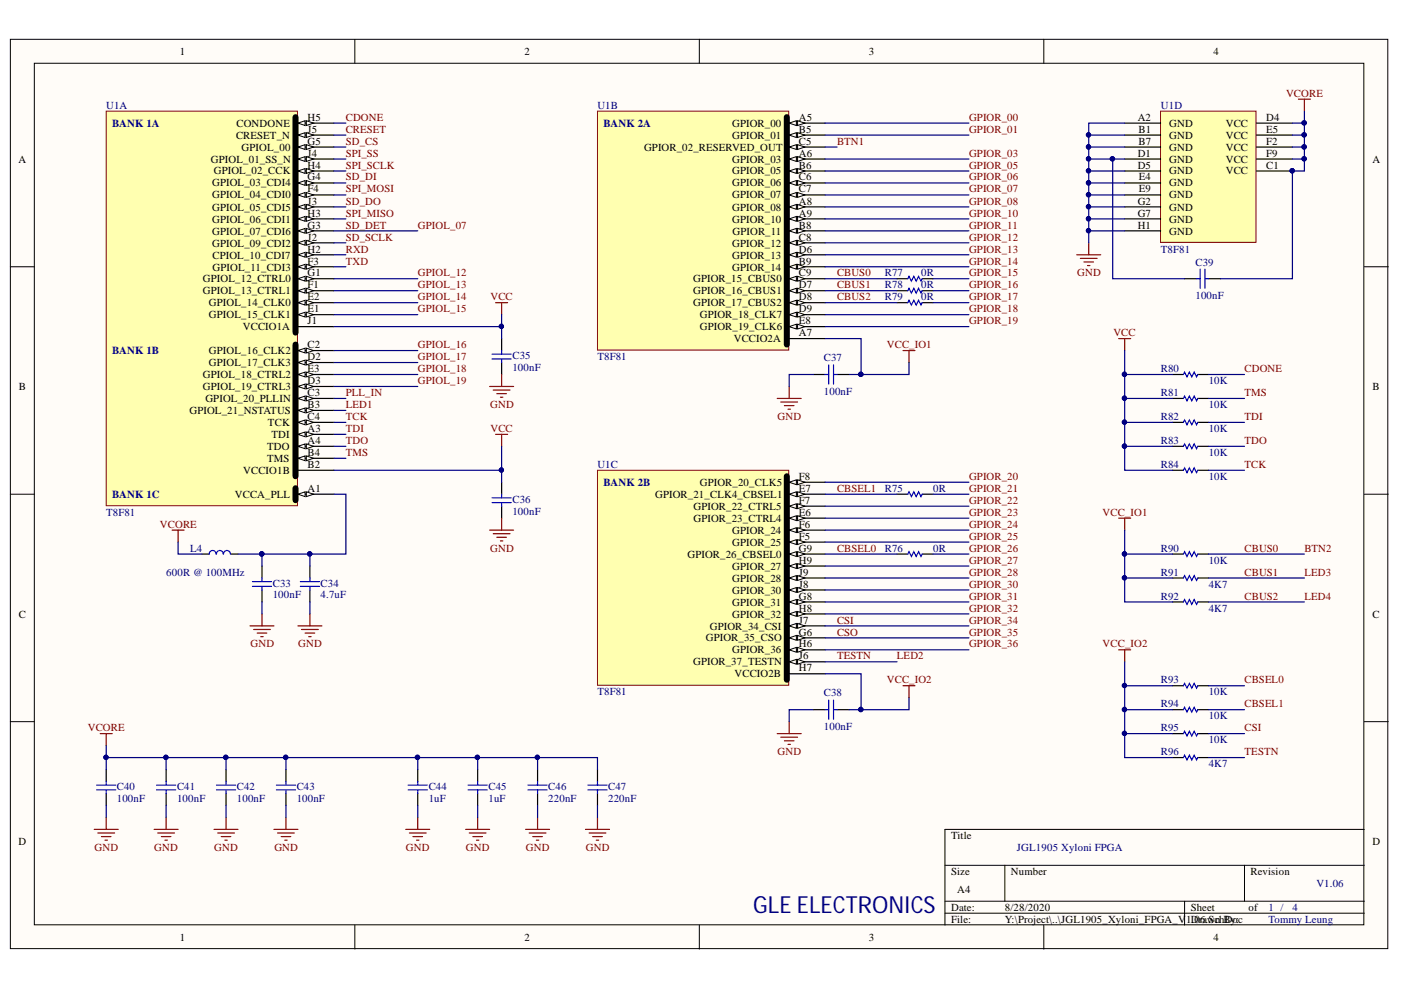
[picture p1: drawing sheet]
<svg xmlns="http://www.w3.org/2000/svg" width="297mm" height="210mm" viewBox="0 0 297 210" stroke-linecap="round" stroke-linejoin="round" font-family="sans-serif">
<defs><g id="words">
<text font-size="5" fill="#000080" x="159.7" y="193.5">GLE ELECTRONICS</text>
<g font-size="2.3">
<text x="38.1" y="11.6">1</text>
<text x="111.2" y="11.6">2</text>
<text x="184.2" y="11.6">3</text>
<text x="257.3" y="11.6">4</text>
<text x="50.1" y="29.4">CRESET_N</text>
<text x="50.1" y="26.9">CONDONE</text>
<text x="65.2" y="25.6">H5</text>
<text x="65.2" y="28.1">J5</text>
<text x="155.2" y="26.9">GPIOR_00</text>
<text x="155.2" y="29.4">GPIOR_01</text>
<text x="169.3" y="25.6">A5</text>
<text x="169.3" y="28.1">B5</text>
<text x="241.2" y="25.6">A2</text>
<text x="241.4" y="28.1">B1</text>
<text x="247.9" y="26.9">GND</text>
<text x="247.9" y="29.4">GND</text>
<text x="259.9" y="26.9">VCC</text>
<text x="259.9" y="29.4">VCC</text>
<text x="268.4" y="25.6">D4</text>
<text x="268.4" y="28.1">E5</text>
<text x="3.9" y="34.5">A</text>
<text x="44.7" y="34.5">GPIOL_01_SS_N</text>
<text x="51.2" y="31.9">GPIOL_00</text>
<text x="65.2" y="30.7">G5</text>
<text x="65.2" y="33.2">J4</text>
<text x="65.2" y="35.7">H4</text>
<text x="136.5" y="31.9">GPIOR_02_RESERVED_OUT</text>
<text x="155.2" y="34.5">GPIOR_03</text>
<text x="169.3" y="30.7">C5</text>
<text x="169.3" y="33.2">A6</text>
<text x="169.3" y="35.7">B6</text>
<text x="241.2" y="33.2">D1</text>
<text x="241.2" y="35.7">D5</text>
<text x="241.4" y="30.7">B7</text>
<text x="247.9" y="31.9">GND</text>
<text x="247.9" y="34.5">GND</text>
<text x="259.9" y="31.9">VCC</text>
<text x="259.9" y="34.5">VCC</text>
<text x="268.4" y="30.7">F2</text>
<text x="268.4" y="33.2">F9</text>
<text x="268.4" y="35.7">C1</text>
<text x="291" y="34.5">A</text>
<text x="45" y="39.5">GPIOL_03_CDI4</text>
<text x="45.3" y="37">GPIOL_02_CCK</text>
<text x="65.2" y="38.3">G4</text>
<text x="65.2" y="40.8">F4</text>
<text x="155.2" y="37">GPIOR_05</text>
<text x="155.2" y="39.5">GPIOR_06</text>
<text x="169.3" y="38.3">C6</text>
<text x="169.3" y="40.8">C7</text>
<text x="241.5" y="38.3">E4</text>
<text x="241.5" y="40.8">E9</text>
<text x="247.9" y="37">GND</text>
<text x="247.9" y="39.5">GND</text>
<text x="259.9" y="37">VCC</text>
<text x="45" y="42.1">GPIOL_04_CDI0</text>
<text x="45" y="44.7">GPIOL_05_CDI5</text>
<text x="45" y="47.2">GPIOL_06_CDI1</text>
<text x="65.2" y="43.4">J3</text>
<text x="65.2" y="46">H3</text>
<text x="155.2" y="42.1">GPIOR_07</text>
<text x="155.2" y="44.7">GPIOR_08</text>
<text x="155.2" y="47.2">GPIOR_10</text>
<text x="169.3" y="43.4">A8</text>
<text x="169.3" y="46">A9</text>
<text x="241.2" y="43.4">G2</text>
<text x="241.2" y="46">G7</text>
<text x="247.9" y="42.1">GND</text>
<text x="247.9" y="44.7">GND</text>
<text x="247.9" y="47.2">GND</text>
<text x="45" y="49.8">GPIOL_07_CDI6</text>
<text x="45" y="52.3">GPIOL_09_CDI2</text>
<text x="65.2" y="48.5">G3</text>
<text x="65.2" y="51">J2</text>
<text x="65.2" y="53.6">H2</text>
<text x="155.2" y="52.3">GPIOR_12</text>
<text x="155.3" y="49.8">GPIOR_11</text>
<text x="169.3" y="48.5">B8</text>
<text x="169.3" y="51">C8</text>
<text x="169.3" y="53.6">D6</text>
<text x="241.2" y="48.5">H1</text>
<text x="247.9" y="49.8">GND</text>
<text x="43" y="59.9">GPIOL_12_CTRL0</text>
<text x="45.1" y="54.8">CPIOL_10_CDI7</text>
<text x="45.1" y="57.4">GPIOL_11_CDI3</text>
<text x="65.2" y="56.1">F3</text>
<text x="65.2" y="58.6">G1</text>
<text x="146.9" y="59.9">GPIOR_15_CBUS0</text>
<text x="155.2" y="54.8">GPIOR_13</text>
<text x="155.2" y="57.4">GPIOR_14</text>
<text x="169.3" y="56.1">B9</text>
<text x="169.3" y="58.6">C9</text>
<text x="43" y="62.4">GPIOL_13_CTRL1</text>
<text x="44.3" y="65">GPIOL_14_CLK0</text>
<text x="65.2" y="61.2">F1</text>
<text x="65.2" y="63.7">E2</text>
<text x="146.9" y="62.4">GPIOR_16_CBUS1</text>
<text x="146.9" y="65">GPIOR_17_CBUS2</text>
<text x="169.3" y="61.2">D7</text>
<text x="169.3" y="63.7">D8</text>
<text x="44.3" y="67.5">GPIOL_15_CLK1</text>
<text x="51.5" y="70">VCCIO1A</text>
<text x="65.2" y="66.2">E1</text>
<text x="65.2" y="68.8">J1</text>
<text x="148.4" y="67.5">GPIOR_18_CLK7</text>
<text x="148.4" y="70">GPIOR_19_CLK6</text>
<text x="169.3" y="66.2">D9</text>
<text x="169.3" y="68.8">E8</text>
<text x="169.3" y="71.3">A7</text>
<text x="44.3" y="75.1">GPIOL_16_CLK2</text>
<text x="44.3" y="77.6">GPIOL_17_CLK3</text>
<text x="65.2" y="73.8">C2</text>
<text x="65.2" y="76.4">D2</text>
<text x="155.6" y="72.6">VCCIO2A</text>
<text x="4" y="82.7">B</text>
<text x="43" y="80.2">GPIOL_18_CTRL2</text>
<text x="43" y="82.7">GPIOL_19_CTRL3</text>
<text x="65.2" y="78.9">E3</text>
<text x="65.2" y="81.4">D3</text>
<text x="65.2" y="84">C3</text>
<text x="291" y="82.7">B</text>
<text x="40.2" y="87.8">GPIOL_21_NSTATUS</text>
<text x="43.5" y="85.2">GPIOL_20_PLLIN</text>
<text x="65.2" y="86.5">B3</text>
<text x="65.2" y="89">C4</text>
<text x="56.6" y="95.4">TDO</text>
<text x="56.8" y="90.3">TCK</text>
<text x="57.6" y="92.8">TDI</text>
<text x="65.2" y="91.6">A3</text>
<text x="65.2" y="94.1">A4</text>
<text x="51.6" y="100.4">VCCIO1B</text>
<text x="56.6" y="97.9">TMS</text>
<text x="65.2" y="96.6">B4</text>
<text x="65.2" y="99.2">B2</text>
<text x="169.3" y="101.7">F8</text>
<text x="49.8" y="105.6">VCCA_PLL</text>
<text x="65.2" y="104.3">A1</text>
<text x="138.9" y="105.6">GPIOR_21_CLK4_CBSEL1</text>
<text x="148.4" y="103">GPIOR_20_CLK5</text>
<text x="169.3" y="104.3">E7</text>
<text x="169.3" y="106.9">F7</text>
<text x="147" y="108.1">GPIOR_22_CTRL5</text>
<text x="147" y="110.7">GPIOR_23_CTRL4</text>
<text x="155.2" y="113.2">GPIOR_24</text>
<text x="169.3" y="109.4">E6</text>
<text x="169.3" y="111.9">F6</text>
<text x="145.8" y="118.3">GPIOR_26_CBSEL0</text>
<text x="155.2" y="115.7">GPIOR_25</text>
<text x="169.3" y="114.5">F5</text>
<text x="169.3" y="117">G9</text>
<text x="169.3" y="119.5">H9</text>
<text x="155.2" y="120.8">GPIOR_27</text>
<text x="155.2" y="123.3">GPIOR_28</text>
<text x="155.2" y="125.9">GPIOR_30</text>
<text x="169.3" y="122.1">J9</text>
<text x="169.3" y="124.6">J8</text>
<text x="4" y="130.9">C</text>
<text x="155.2" y="128.4">GPIOR_31</text>
<text x="155.2" y="130.9">GPIOR_32</text>
<text x="169.3" y="127.1">G8</text>
<text x="169.3" y="129.7">H8</text>
<text x="291" y="130.9">C</text>
<text x="149.6" y="136">GPIOR_35_CSO</text>
<text x="150.5" y="133.5">GPIOR_34_CSI</text>
<text x="169.3" y="132.2">J7</text>
<text x="169.3" y="134.7">G6</text>
<text x="169.3" y="137.3">H6</text>
<text x="146.9" y="141.1">GPIOR_37_TESTN</text>
<text x="155.2" y="138.5">GPIOR_36</text>
<text x="155.7" y="143.6">VCCIO2B</text>
<text x="169.3" y="139.8">J6</text>
<text x="169.3" y="142.3">H7</text>
<text x="3.9" y="179.2">D</text>
<text x="201.6" y="177.9">Title</text>
<text x="291" y="179.2">D</text>
<text x="201.6" y="185.5">Size</text>
<text x="214.3" y="185.5">Number</text>
<text x="265.1" y="185.5">Revision</text>
<text x="202.9" y="189.3">A4</text>
<text x="201.6" y="193.1">Date:</text>
<text x="201.6" y="195.7">File:</text>
<text x="213.1" y="193.1">8/28/2020</text>
<text x="213.1" y="195.7">Y:\Project\..\JGL1905_Xyloni_FPGA_V</text>
<text x="251.5" y="195.7">1Drawn Doc</text>
<text x="252.5" y="193.1">Sheet</text>
<text x="252.7" y="195.7">.06.SchBy:</text>
<text x="264.7" y="193.1">of</text>
<text x="38.1" y="199.5">1</text>
<text x="111.2" y="199.5">2</text>
<text x="184.2" y="199.5">3</text>
<text x="257.3" y="199.5">4</text>
</g>
<g font-size="2.3" fill="#000080">
<text x="22.5" y="23.1">U1A</text>
<text x="126.7" y="23.1">U1B</text>
<text x="246.1" y="23.1">U1D</text>
<text x="23.8" y="26.9">BANK 1A</text>
<text x="127.9" y="26.9">BANK 2A</text>
<text x="246.1" y="53.6">T8F81</text>
<text x="187.6" y="58.6">R77</text>
<text x="195.3" y="58.6">0R</text>
<text x="253.5" y="56.3">C39</text>
<text x="187.6" y="61.2">R78</text>
<text x="187.6" y="63.7">R79</text>
<text x="195.3" y="61.2">0R</text>
<text x="195.3" y="63.7">0R</text>
<text x="253.5" y="63.4">100nF</text>
<text x="23.8" y="75.1">BANK 1B</text>
<text x="108.6" y="76.1">C35</text>
<text x="126.7" y="76.4">T8F81</text>
<text x="174.7" y="76.6">C37</text>
<text x="108.6" y="78.6">100nF</text>
<text x="174.7" y="83.7">100nF</text>
<text x="246.1" y="78.9">R80</text>
<text x="246.1" y="84">R81</text>
<text x="256.3" y="81.4">10K</text>
<text x="246.1" y="89">R82</text>
<text x="256.3" y="86.5">10K</text>
<text x="246.1" y="94.1">R83</text>
<text x="256.3" y="91.6">10K</text>
<text x="126.7" y="99.2">U1C</text>
<text x="246.1" y="99.2">R84</text>
<text x="256.3" y="96.6">10K</text>
<text x="256.3" y="101.7">10K</text>
<text x="23.8" y="105.6">BANK 1C</text>
<text x="108.6" y="106.6">C36</text>
<text x="127.9" y="103">BANK 2B</text>
<text x="187.6" y="104.3">R75</text>
<text x="197.8" y="104.3">0R</text>
<text x="22.5" y="109.4">T8F81</text>
<text x="108.6" y="109.1">100nF</text>
<text x="40.3" y="117">L4</text>
<text x="187.6" y="117">R76</text>
<text x="197.8" y="117">0R</text>
<text x="246.1" y="117">R90</text>
<text x="256.3" y="119.5">10K</text>
<text x="35.3" y="122.1">600R @ 100MHz</text>
<text x="57.8" y="124.4">C33</text>
<text x="68" y="124.4">C34</text>
<text x="246.1" y="122.1">R91</text>
<text x="256.3" y="124.6">4K7</text>
<text x="57.8" y="126.9">100nF</text>
<text x="68" y="126.9">4.7uF</text>
<text x="246.1" y="127.1">R92</text>
<text x="256.3" y="129.7">4K7</text>
<text x="126.7" y="147.4">T8F81</text>
<text x="174.7" y="147.7">C38</text>
<text x="246.1" y="144.9">R93</text>
<text x="246.1" y="150">R94</text>
<text x="256.3" y="147.4">10K</text>
<text x="174.7" y="154.8">100nF</text>
<text x="246.1" y="155">R95</text>
<text x="256.3" y="152.5">10K</text>
<text x="246.1" y="160.1">R96</text>
<text x="256.3" y="157.6">10K</text>
<text x="24.8" y="167.5">C40</text>
<text x="37.5" y="167.5">C41</text>
<text x="50.2" y="167.5">C42</text>
<text x="62.9" y="167.5">C43</text>
<text x="90.9" y="167.5">C44</text>
<text x="103.6" y="167.5">C45</text>
<text x="116.3" y="167.5">C46</text>
<text x="128.9" y="167.5">C47</text>
<text x="256.3" y="162.6">4K7</text>
<text x="24.8" y="170.1">100nF</text>
<text x="37.5" y="170.1">100nF</text>
<text x="50.2" y="170.1">100nF</text>
<text x="62.9" y="170.1">100nF</text>
<text x="90.9" y="170.1">1uF</text>
<text x="103.6" y="170.1">1uF</text>
<text x="116.3" y="170.1">220nF</text>
<text x="128.9" y="170.1">220nF</text>
<text x="215.6" y="180.4">JGL1905 Xyloni FPGA</text>
<text x="279.1" y="188.1">V1.06</text>
<text x="268.9" y="195.7">Tommy Leung</text>
<text x="268.9" y="193.1">1 /</text>
<text x="274" y="193.1">4</text>
</g>
<g font-size="2.3" fill="#800000">
<text x="272.7" y="20.5">VCORE</text>
<text x="73.3" y="28.1">CRESET</text>
<text x="73.3" y="25.6">CDONE</text>
<text x="205.4" y="28.1">GPIOR_01</text>
<text x="205.4" y="25.6">GPIOR_00</text>
<text x="73.3" y="33.2">SPI_SS</text>
<text x="73.3" y="35.7">SPI_SCLK</text>
<text x="73.3" y="30.7">SD_CS</text>
<text x="177.5" y="30.7">BTN1</text>
<text x="205.4" y="33.2">GPIOR_03</text>
<text x="205.4" y="35.7">GPIOR_05</text>
<text x="73.3" y="40.8">SPI_MOSI</text>
<text x="73.3" y="38.3">SD_DI</text>
<text x="205.4" y="40.8">GPIOR_07</text>
<text x="205.4" y="38.3">GPIOR_06</text>
<text x="73.3" y="46">SPI_MISO</text>
<text x="73.3" y="43.4">SD_DO</text>
<text x="205.4" y="43.4">GPIOR_08</text>
<text x="205.4" y="46">GPIOR_10</text>
<text x="73.3" y="51">SD_SCLK</text>
<text x="73.3" y="53.6">RXD</text>
<text x="73.3" y="48.5">SD_DET</text>
<text x="88.6" y="48.5">GPIOL_07</text>
<text x="205.4" y="48.5">GPIOR_11</text>
<text x="205.4" y="53.6">GPIOR_13</text>
<text x="205.4" y="51">GPIOR_12</text>
<text x="73.3" y="56.1">TXD</text>
<text x="88.6" y="58.6">GPIOL_12</text>
<text x="177.5" y="58.6">CBUS0</text>
<text x="205.4" y="56.1">GPIOR_14</text>
<text x="205.4" y="58.6">GPIOR_15</text>
<text x="228.4" y="58.6">GND</text>
<text x="88.6" y="61.2">GPIOL_13</text>
<text x="88.6" y="63.7">GPIOL_14</text>
<text x="104" y="63.7">VCC</text>
<text x="177.5" y="61.2">CBUS1</text>
<text x="177.5" y="63.7">CBUS2</text>
<text x="205.4" y="61.2">GPIOR_16</text>
<text x="205.4" y="63.7">GPIOR_17</text>
<text x="88.6" y="66.2">GPIOL_15</text>
<text x="205.4" y="66.2">GPIOR_18</text>
<text x="205.4" y="68.8">GPIOR_19</text>
<text x="236.1" y="71.3">VCC</text>
<text x="88.6" y="76.4">GPIOL_17</text>
<text x="88.6" y="73.8">GPIOL_16</text>
<text x="188" y="73.8">VCC_IO1</text>
<text x="73.3" y="84">PLL_IN</text>
<text x="88.6" y="78.9">GPIOL_18</text>
<text x="88.6" y="81.4">GPIOL_19</text>
<text x="263.9" y="78.9">CDONE</text>
<text x="263.9" y="84">TMS</text>
<text x="73.3" y="89">TCK</text>
<text x="73.3" y="86.5">LED1</text>
<text x="103.9" y="86.5">GND</text>
<text x="164.9" y="89">GND</text>
<text x="263.9" y="89">TDI</text>
<text x="73.3" y="91.6">TDI</text>
<text x="73.3" y="94.1">TDO</text>
<text x="104" y="91.6">VCC</text>
<text x="263.9" y="94.1">TDO</text>
<text x="73.3" y="96.6">TMS</text>
<text x="205.4" y="101.7">GPIOR_20</text>
<text x="263.9" y="99.2">TCK</text>
<text x="177.5" y="104.3">CBSEL1</text>
<text x="205.4" y="104.3">GPIOR_21</text>
<text x="205.4" y="106.9">GPIOR_22</text>
<text x="33.9" y="111.9">VCORE</text>
<text x="205.4" y="109.4">GPIOR_23</text>
<text x="205.4" y="111.9">GPIOR_24</text>
<text x="233.8" y="109.4">VCC_IO1</text>
<text x="103.9" y="117">GND</text>
<text x="177.5" y="117">CBSEL0</text>
<text x="205.4" y="114.5">GPIOR_25</text>
<text x="205.4" y="117">GPIOR_26</text>
<text x="205.4" y="119.5">GPIOR_27</text>
<text x="263.9" y="117">CBUS0</text>
<text x="276.6" y="117">BTN2</text>
<text x="205.4" y="122.1">GPIOR_28</text>
<text x="205.4" y="124.6">GPIOR_30</text>
<text x="263.9" y="122.1">CBUS1</text>
<text x="276.6" y="122.1">LED3</text>
<text x="205.4" y="127.1">GPIOR_31</text>
<text x="205.4" y="129.7">GPIOR_32</text>
<text x="263.9" y="127.1">CBUS2</text>
<text x="276.6" y="127.1">LED4</text>
<text x="53.1" y="137.3">GND</text>
<text x="63.2" y="137.3">GND</text>
<text x="177.5" y="132.2">CSI</text>
<text x="177.5" y="134.7">CSO</text>
<text x="205.4" y="137.3">GPIOR_36</text>
<text x="205.4" y="132.2">GPIOR_34</text>
<text x="205.4" y="134.7">GPIOR_35</text>
<text x="233.8" y="137.3">VCC_IO2</text>
<text x="177.5" y="139.8">TESTN</text>
<text x="190.1" y="139.8">LED2</text>
<text x="188" y="144.9">VCC_IO2</text>
<text x="263.9" y="150">CBSEL1</text>
<text x="263.9" y="144.9">CBSEL0</text>
<text x="18.6" y="155">VCORE</text>
<text x="263.9" y="155">CSI</text>
<text x="164.9" y="160.1">GND</text>
<text x="263.9" y="160.1">TESTN</text>
<text x="20" y="180.4">GND</text>
<text x="32.7" y="180.4">GND</text>
<text x="45.4" y="180.4">GND</text>
<text x="58.2" y="180.4">GND</text>
<text x="86.1" y="180.4">GND</text>
<text x="98.8" y="180.4">GND</text>
<text x="111.5" y="180.4">GND</text>
<text x="124.2" y="180.4">GND</text>
</g>
</g></defs>
<g fill="#fffcf8" stroke="#000" stroke-width=".21">
<path d="M2.2 8.3h292v192.8h-292z"/>
<path d="M7.3 13.4h281.9v182.7h-281.9z"/>
</g>
<g fill="none" stroke="#000" stroke-width=".21">
<path d="M75.2 8.3v5.1M148.3 8.3v5.1M221.3 8.3v5.1M2.2 56.6h5.1M289.3 56.6h5M2.2 104.8h5.1M289.3 104.8h5M2.2 153h5.1M289.3 153h5M289.3 175.9h-89v20.3M75.2 196.2v5M148.3 196.2v5"/>
<path d="M200.3 183.5h89M200.3 191.1h89M200.3 193.6h89M213 183.5v7.6M221.3 196.2v5M251.2 191.1v5.1M263.9 183.5v7.6"/>
</g>
<path d="M22.5 23.6h40.6v83.6h-40.6z" fill="#ffffb0" stroke="#800000" stroke-width=".21"/>
<path d="M63.2 26.1h7.6" fill="none" stroke="#000" stroke-width=".25"/>
<path d="M63.2 26.1l1.5-.5v1z" fill="#fffcf8"/>
<path d="M63.2 26.1l1.5-.5v1z" fill="none" stroke="#000" stroke-width=".21"/>
<path d="M64.9 25.6l1.6 .5-1.6 .5z" fill="#fffcf8"/>
<path d="M64.9 25.6l1.6 .5-1.6 .5z" fill="none" stroke="#000" stroke-width=".21"/>
<path d="M63.2 28.6h7.6" fill="none" stroke="#000" stroke-width=".25"/>
<path d="M63.2 28.6l1.5-.5v1z" fill="#fffcf8"/>
<path d="M63.2 28.6l1.5-.5v1z" fill="none" stroke="#000" stroke-width=".21"/>
<path d="M64.9 28.1l1.6 .5-1.6 .5z" fill="#fffcf8"/>
<path d="M64.9 28.1l1.6 .5-1.6 .5z" fill="none" stroke="#000" stroke-width=".21"/>
<path d="M63.2 31.2h7.6" fill="none" stroke="#000" stroke-width=".25"/>
<path d="M63.2 31.2l1.5-.5v1z" fill="#fffcf8"/>
<path d="M63.2 31.2l1.5-.5v1z" fill="none" stroke="#000" stroke-width=".21"/>
<path d="M64.9 30.7l1.6 .5-1.6 .5z" fill="#fffcf8"/>
<path d="M64.9 30.7l1.6 .5-1.6 .5z" fill="none" stroke="#000" stroke-width=".21"/>
<path d="M63.2 33.7h7.6" fill="none" stroke="#000" stroke-width=".25"/>
<path d="M63.2 33.7l1.5-.5v1z" fill="#fffcf8"/>
<path d="M63.2 33.7l1.5-.5v1z" fill="none" stroke="#000" stroke-width=".21"/>
<path d="M64.9 33.2l1.6 .5-1.6 .5z" fill="#fffcf8"/>
<path d="M64.9 33.2l1.6 .5-1.6 .5z" fill="none" stroke="#000" stroke-width=".21"/>
<path d="M63.2 36.3h7.6" fill="none" stroke="#000" stroke-width=".25"/>
<path d="M63.2 36.3l1.5-.6v1.1z" fill="#fffcf8"/>
<path d="M63.2 36.3l1.5-.6v1.1z" fill="none" stroke="#000" stroke-width=".21"/>
<path d="M64.9 35.7l1.6 .6-1.6 .5z" fill="#fffcf8"/>
<path d="M64.9 35.7l1.6 .6-1.6 .5z" fill="none" stroke="#000" stroke-width=".21"/>
<path d="M63.2 38.8h7.6" fill="none" stroke="#000" stroke-width=".25"/>
<path d="M63.2 38.8l1.5-.5v1z" fill="#fffcf8"/>
<path d="M63.2 38.8l1.5-.5v1z" fill="none" stroke="#000" stroke-width=".21"/>
<path d="M64.9 38.3l1.6 .5-1.6 .5z" fill="#fffcf8"/>
<path d="M64.9 38.3l1.6 .5-1.6 .5z" fill="none" stroke="#000" stroke-width=".21"/>
<path d="M63.2 41.3h7.6" fill="none" stroke="#000" stroke-width=".25"/>
<path d="M63.2 41.3l1.5-.5v1z" fill="#fffcf8"/>
<path d="M63.2 41.3l1.5-.5v1z" fill="none" stroke="#000" stroke-width=".21"/>
<path d="M64.9 40.8l1.6 .5-1.6 .5z" fill="#fffcf8"/>
<path d="M64.9 40.8l1.6 .5-1.6 .5z" fill="none" stroke="#000" stroke-width=".21"/>
<path d="M63.2 43.9h7.6" fill="none" stroke="#000" stroke-width=".25"/>
<path d="M63.2 43.9l1.5-.5v1z" fill="#fffcf8"/>
<path d="M63.2 43.9l1.5-.5v1z" fill="none" stroke="#000" stroke-width=".21"/>
<path d="M64.9 43.4l1.6 .5-1.6 .5z" fill="#fffcf8"/>
<path d="M64.9 43.4l1.6 .5-1.6 .5z" fill="none" stroke="#000" stroke-width=".21"/>
<path d="M63.2 46.4h7.6" fill="none" stroke="#000" stroke-width=".25"/>
<path d="M63.2 46.4l1.5-.5v1z" fill="#fffcf8"/>
<path d="M63.2 46.4l1.5-.5v1z" fill="none" stroke="#000" stroke-width=".21"/>
<path d="M64.9 45.9l1.6 .5-1.6 .5z" fill="#fffcf8"/>
<path d="M64.9 45.9l1.6 .5-1.6 .5z" fill="none" stroke="#000" stroke-width=".21"/>
<path d="M63.2 48.9h7.6" fill="none" stroke="#000" stroke-width=".25"/>
<path d="M63.2 48.9l1.5-.5v1.1z" fill="#fffcf8"/>
<path d="M63.2 48.9l1.5-.5v1.1z" fill="none" stroke="#000" stroke-width=".21"/>
<path d="M64.9 48.4l1.6 .5-1.6 .6z" fill="#fffcf8"/>
<path d="M64.9 48.4l1.6 .5-1.6 .6z" fill="none" stroke="#000" stroke-width=".21"/>
<path d="M63.2 51.5h7.6" fill="none" stroke="#000" stroke-width=".25"/>
<path d="M63.2 51.5l1.5-.5v1z" fill="#fffcf8"/>
<path d="M63.2 51.5l1.5-.5v1z" fill="none" stroke="#000" stroke-width=".21"/>
<path d="M64.9 51l1.6 .5-1.6 .5z" fill="#fffcf8"/>
<path d="M64.9 51l1.6 .5-1.6 .5z" fill="none" stroke="#000" stroke-width=".21"/>
<path d="M63.2 54h7.6" fill="none" stroke="#000" stroke-width=".25"/>
<path d="M63.2 54l1.5-.5v1z" fill="#fffcf8"/>
<path d="M63.2 54l1.5-.5v1z" fill="none" stroke="#000" stroke-width=".21"/>
<path d="M64.9 53.5l1.6 .5-1.6 .5z" fill="#fffcf8"/>
<path d="M64.9 53.5l1.6 .5-1.6 .5z" fill="none" stroke="#000" stroke-width=".21"/>
<path d="M63.2 56.6h7.6" fill="none" stroke="#000" stroke-width=".25"/>
<path d="M63.2 56.6l1.5-.5v1z" fill="#fffcf8"/>
<path d="M63.2 56.6l1.5-.5v1z" fill="none" stroke="#000" stroke-width=".21"/>
<path d="M64.9 56.1l1.6 .5-1.6 .5z" fill="#fffcf8"/>
<path d="M64.9 56.1l1.6 .5-1.6 .5z" fill="none" stroke="#000" stroke-width=".21"/>
<path d="M63.2 59.1h7.6" fill="none" stroke="#000" stroke-width=".25"/>
<path d="M63.2 59.1l1.5-.5v1z" fill="#fffcf8"/>
<path d="M63.2 59.1l1.5-.5v1z" fill="none" stroke="#000" stroke-width=".21"/>
<path d="M64.9 58.6l1.6 .5-1.6 .5z" fill="#fffcf8"/>
<path d="M64.9 58.6l1.6 .5-1.6 .5z" fill="none" stroke="#000" stroke-width=".21"/>
<path d="M63.2 61.6h7.6" fill="none" stroke="#000" stroke-width=".25"/>
<path d="M63.2 61.6l1.5-.5v1z" fill="#fffcf8"/>
<path d="M63.2 61.6l1.5-.5v1z" fill="none" stroke="#000" stroke-width=".21"/>
<path d="M64.9 61.1l1.6 .5-1.6 .5z" fill="#fffcf8"/>
<path d="M64.9 61.1l1.6 .5-1.6 .5z" fill="none" stroke="#000" stroke-width=".21"/>
<path d="M63.2 64.2h7.6" fill="none" stroke="#000" stroke-width=".25"/>
<path d="M63.2 64.2l1.5-.5v1z" fill="#fffcf8"/>
<path d="M63.2 64.2l1.5-.5v1z" fill="none" stroke="#000" stroke-width=".21"/>
<path d="M64.9 63.7l1.6 .5-1.6 .5z" fill="#fffcf8"/>
<path d="M64.9 63.7l1.6 .5-1.6 .5z" fill="none" stroke="#000" stroke-width=".21"/>
<path d="M63.2 66.7h7.6" fill="none" stroke="#000" stroke-width=".25"/>
<path d="M63.2 66.7l1.5-.5v1z" fill="#fffcf8"/>
<path d="M63.2 66.7l1.5-.5v1z" fill="none" stroke="#000" stroke-width=".21"/>
<path d="M64.9 66.2l1.6 .5-1.6 .5z" fill="#fffcf8"/>
<path d="M64.9 66.2l1.6 .5-1.6 .5z" fill="none" stroke="#000" stroke-width=".21"/>
<path d="M63.2 69.3h7.6M63.2 74.3h7.6" fill="none" stroke="#000" stroke-width=".25"/>
<path d="M63.2 74.3l1.5-.5v1z" fill="#fffcf8"/>
<path d="M63.2 74.3l1.5-.5v1z" fill="none" stroke="#000" stroke-width=".21"/>
<path d="M64.9 73.8l1.6 .5-1.6 .5z" fill="#fffcf8"/>
<path d="M64.9 73.8l1.6 .5-1.6 .5z" fill="none" stroke="#000" stroke-width=".21"/>
<path d="M63.2 76.9h7.6" fill="none" stroke="#000" stroke-width=".25"/>
<path d="M63.2 76.9l1.5-.5v1z" fill="#fffcf8"/>
<path d="M63.2 76.9l1.5-.5v1z" fill="none" stroke="#000" stroke-width=".21"/>
<path d="M64.9 76.4l1.6 .5-1.6 .5z" fill="#fffcf8"/>
<path d="M64.9 76.4l1.6 .5-1.6 .5z" fill="none" stroke="#000" stroke-width=".21"/>
<path d="M63.2 79.4h7.6" fill="none" stroke="#000" stroke-width=".25"/>
<path d="M63.2 79.4l1.5-.5v1z" fill="#fffcf8"/>
<path d="M63.2 79.4l1.5-.5v1z" fill="none" stroke="#000" stroke-width=".21"/>
<path d="M64.9 78.9l1.6 .5-1.6 .5z" fill="#fffcf8"/>
<path d="M64.9 78.9l1.6 .5-1.6 .5z" fill="none" stroke="#000" stroke-width=".21"/>
<path d="M63.2 81.9h7.6" fill="none" stroke="#000" stroke-width=".25"/>
<path d="M63.2 81.9l1.5-.5v1z" fill="#fffcf8"/>
<path d="M63.2 81.9l1.5-.5v1z" fill="none" stroke="#000" stroke-width=".21"/>
<path d="M64.9 81.4l1.6 .5-1.6 .5z" fill="#fffcf8"/>
<path d="M64.9 81.4l1.6 .5-1.6 .5z" fill="none" stroke="#000" stroke-width=".21"/>
<path d="M63.2 84.5h7.6" fill="none" stroke="#000" stroke-width=".25"/>
<path d="M63.2 84.5l1.5-.5v1z" fill="#fffcf8"/>
<path d="M63.2 84.5l1.5-.5v1z" fill="none" stroke="#000" stroke-width=".21"/>
<path d="M64.9 84l1.6 .5-1.6 .5z" fill="#fffcf8"/>
<path d="M64.9 84l1.6 .5-1.6 .5z" fill="none" stroke="#000" stroke-width=".21"/>
<path d="M63.2 87h7.6" fill="none" stroke="#000" stroke-width=".25"/>
<path d="M63.2 87l1.5-.5v1z" fill="#fffcf8"/>
<path d="M63.2 87l1.5-.5v1z" fill="none" stroke="#000" stroke-width=".21"/>
<path d="M64.9 86.5l1.6 .5-1.6 .5z" fill="#fffcf8"/>
<path d="M64.9 86.5l1.6 .5-1.6 .5z" fill="none" stroke="#000" stroke-width=".21"/>
<path d="M63.2 89.6h7.6" fill="none" stroke="#000" stroke-width=".25"/>
<path d="M63.2 89.6l1.5-.6v1.1z" fill="#fffcf8"/>
<path d="M63.2 89.6l1.5-.6v1.1z" fill="none" stroke="#000" stroke-width=".21"/>
<path d="M64.9 89l1.6 .6-1.6 .5z" fill="#fffcf8"/>
<path d="M64.9 89l1.6 .6-1.6 .5z" fill="none" stroke="#000" stroke-width=".21"/>
<path d="M63.2 92.1h7.6" fill="none" stroke="#000" stroke-width=".25"/>
<path d="M63.2 92.1l1.5-.5v1z" fill="#fffcf8"/>
<path d="M63.2 92.1l1.5-.5v1z" fill="none" stroke="#000" stroke-width=".21"/>
<path d="M64.9 91.6l1.6 .5-1.6 .5z" fill="#fffcf8"/>
<path d="M64.9 91.6l1.6 .5-1.6 .5z" fill="none" stroke="#000" stroke-width=".21"/>
<path d="M63.2 94.6h7.6" fill="none" stroke="#000" stroke-width=".25"/>
<path d="M63.2 94.6l1.5-.5v1z" fill="#fffcf8"/>
<path d="M63.2 94.6l1.5-.5v1z" fill="none" stroke="#000" stroke-width=".21"/>
<path d="M64.9 94.1l1.6 .5-1.6 .5z" fill="#fffcf8"/>
<path d="M64.9 94.1l1.6 .5-1.6 .5z" fill="none" stroke="#000" stroke-width=".21"/>
<path d="M63.2 97.2h7.6" fill="none" stroke="#000" stroke-width=".25"/>
<path d="M63.2 97.2l1.5-.5v1z" fill="#fffcf8"/>
<path d="M63.2 97.2l1.5-.5v1z" fill="none" stroke="#000" stroke-width=".21"/>
<path d="M64.9 96.7l1.6 .5-1.6 .5z" fill="#fffcf8"/>
<path d="M64.9 96.7l1.6 .5-1.6 .5z" fill="none" stroke="#000" stroke-width=".21"/>
<path d="M63.2 99.7h7.6M63.2 104.8h7.6" fill="none" stroke="#000" stroke-width=".25"/>
<path d="M63.2 104.8l1.5-.5v1z" fill="#fffcf8"/>
<path d="M63.2 104.8l1.5-.5v1z" fill="none" stroke="#000" stroke-width=".21"/>
<path d="M64.9 104.3l1.6 .5-1.6 .5z" fill="#fffcf8"/>
<path d="M64.9 104.3l1.6 .5-1.6 .5z" fill="none" stroke="#000" stroke-width=".21"/>
<path d="M62.7 24.8v45.7M62.7 73.1v27.9M62.7 103.5v2.6" fill="none" stroke="#000" stroke-width="1.3"/>
<path d="M126.7 23.6h40.5v50.6h-40.5z" fill="#ffffb0" stroke="#800000" stroke-width=".21"/>
<path d="M167.3 26.1h7.6" fill="none" stroke="#000" stroke-width=".25"/>
<path d="M167.3 26.1l1.5-.5v1z" fill="#fffcf8"/>
<path d="M167.3 26.1l1.5-.5v1z" fill="none" stroke="#000" stroke-width=".21"/>
<path d="M169.1 25.6l1.5 .5-1.5 .5z" fill="#fffcf8"/>
<path d="M169.1 25.6l1.5 .5-1.5 .5z" fill="none" stroke="#000" stroke-width=".21"/>
<path d="M167.3 28.6h7.6" fill="none" stroke="#000" stroke-width=".25"/>
<path d="M167.3 28.6l1.5-.5v1z" fill="#fffcf8"/>
<path d="M167.3 28.6l1.5-.5v1z" fill="none" stroke="#000" stroke-width=".21"/>
<path d="M169.1 28.1l1.5 .5-1.5 .5z" fill="#fffcf8"/>
<path d="M169.1 28.1l1.5 .5-1.5 .5z" fill="none" stroke="#000" stroke-width=".21"/>
<path d="M167.3 31.2h7.6" fill="none" stroke="#000" stroke-width=".25"/>
<path d="M167.3 31.2l1.5-.5v1z" fill="#fffcf8"/>
<path d="M167.3 31.2l1.5-.5v1z" fill="none" stroke="#000" stroke-width=".21"/>
<path d="M169.1 30.7l1.5 .5-1.5 .5z" fill="#fffcf8"/>
<path d="M169.1 30.7l1.5 .5-1.5 .5z" fill="none" stroke="#000" stroke-width=".21"/>
<path d="M167.3 33.7h7.6" fill="none" stroke="#000" stroke-width=".25"/>
<path d="M167.3 33.7l1.5-.5v1z" fill="#fffcf8"/>
<path d="M167.3 33.7l1.5-.5v1z" fill="none" stroke="#000" stroke-width=".21"/>
<path d="M169.1 33.2l1.5 .5-1.5 .5z" fill="#fffcf8"/>
<path d="M169.1 33.2l1.5 .5-1.5 .5z" fill="none" stroke="#000" stroke-width=".21"/>
<path d="M167.3 36.3h7.6" fill="none" stroke="#000" stroke-width=".25"/>
<path d="M167.3 36.3l1.5-.6v1.1z" fill="#fffcf8"/>
<path d="M167.3 36.3l1.5-.6v1.1z" fill="none" stroke="#000" stroke-width=".21"/>
<path d="M169.1 35.7l1.5 .6-1.5 .5z" fill="#fffcf8"/>
<path d="M169.1 35.7l1.5 .6-1.5 .5z" fill="none" stroke="#000" stroke-width=".21"/>
<path d="M167.3 38.8h7.6" fill="none" stroke="#000" stroke-width=".25"/>
<path d="M167.3 38.8l1.5-.5v1z" fill="#fffcf8"/>
<path d="M167.3 38.8l1.5-.5v1z" fill="none" stroke="#000" stroke-width=".21"/>
<path d="M169.1 38.3l1.5 .5-1.5 .5z" fill="#fffcf8"/>
<path d="M169.1 38.3l1.5 .5-1.5 .5z" fill="none" stroke="#000" stroke-width=".21"/>
<path d="M167.3 41.3h7.6" fill="none" stroke="#000" stroke-width=".25"/>
<path d="M167.3 41.3l1.5-.5v1z" fill="#fffcf8"/>
<path d="M167.3 41.3l1.5-.5v1z" fill="none" stroke="#000" stroke-width=".21"/>
<path d="M169.1 40.8l1.5 .5-1.5 .5z" fill="#fffcf8"/>
<path d="M169.1 40.8l1.5 .5-1.5 .5z" fill="none" stroke="#000" stroke-width=".21"/>
<path d="M167.3 43.9h7.6" fill="none" stroke="#000" stroke-width=".25"/>
<path d="M167.3 43.9l1.5-.5v1z" fill="#fffcf8"/>
<path d="M167.3 43.9l1.5-.5v1z" fill="none" stroke="#000" stroke-width=".21"/>
<path d="M169.1 43.4l1.5 .5-1.5 .5z" fill="#fffcf8"/>
<path d="M169.1 43.4l1.5 .5-1.5 .5z" fill="none" stroke="#000" stroke-width=".21"/>
<path d="M167.3 46.4h7.6" fill="none" stroke="#000" stroke-width=".25"/>
<path d="M167.3 46.4l1.5-.5v1z" fill="#fffcf8"/>
<path d="M167.3 46.4l1.5-.5v1z" fill="none" stroke="#000" stroke-width=".21"/>
<path d="M169.1 45.9l1.5 .5-1.5 .5z" fill="#fffcf8"/>
<path d="M169.1 45.9l1.5 .5-1.5 .5z" fill="none" stroke="#000" stroke-width=".21"/>
<path d="M167.3 48.9h7.6" fill="none" stroke="#000" stroke-width=".25"/>
<path d="M167.3 48.9l1.5-.5v1.1z" fill="#fffcf8"/>
<path d="M167.3 48.9l1.5-.5v1.1z" fill="none" stroke="#000" stroke-width=".21"/>
<path d="M169.1 48.4l1.5 .5-1.5 .6z" fill="#fffcf8"/>
<path d="M169.1 48.4l1.5 .5-1.5 .6z" fill="none" stroke="#000" stroke-width=".21"/>
<path d="M167.3 51.5h7.6" fill="none" stroke="#000" stroke-width=".25"/>
<path d="M167.3 51.5l1.5-.5v1z" fill="#fffcf8"/>
<path d="M167.3 51.5l1.5-.5v1z" fill="none" stroke="#000" stroke-width=".21"/>
<path d="M169.1 51l1.5 .5-1.5 .5z" fill="#fffcf8"/>
<path d="M169.1 51l1.5 .5-1.5 .5z" fill="none" stroke="#000" stroke-width=".21"/>
<path d="M167.3 54h7.6" fill="none" stroke="#000" stroke-width=".25"/>
<path d="M167.3 54l1.5-.5v1z" fill="#fffcf8"/>
<path d="M167.3 54l1.5-.5v1z" fill="none" stroke="#000" stroke-width=".21"/>
<path d="M169.1 53.5l1.5 .5-1.5 .5z" fill="#fffcf8"/>
<path d="M169.1 53.5l1.5 .5-1.5 .5z" fill="none" stroke="#000" stroke-width=".21"/>
<path d="M167.3 56.6h7.6" fill="none" stroke="#000" stroke-width=".25"/>
<path d="M167.3 56.6l1.5-.5v1z" fill="#fffcf8"/>
<path d="M167.3 56.6l1.5-.5v1z" fill="none" stroke="#000" stroke-width=".21"/>
<path d="M169.1 56.1l1.5 .5-1.5 .5z" fill="#fffcf8"/>
<path d="M169.1 56.1l1.5 .5-1.5 .5z" fill="none" stroke="#000" stroke-width=".21"/>
<path d="M167.3 59.1h7.6" fill="none" stroke="#000" stroke-width=".25"/>
<path d="M167.3 59.1l1.5-.5v1z" fill="#fffcf8"/>
<path d="M167.3 59.1l1.5-.5v1z" fill="none" stroke="#000" stroke-width=".21"/>
<path d="M169.1 58.6l1.5 .5-1.5 .5z" fill="#fffcf8"/>
<path d="M169.1 58.6l1.5 .5-1.5 .5z" fill="none" stroke="#000" stroke-width=".21"/>
<path d="M167.3 61.6h7.6" fill="none" stroke="#000" stroke-width=".25"/>
<path d="M167.3 61.6l1.5-.5v1z" fill="#fffcf8"/>
<path d="M167.3 61.6l1.5-.5v1z" fill="none" stroke="#000" stroke-width=".21"/>
<path d="M169.1 61.1l1.5 .5-1.5 .5z" fill="#fffcf8"/>
<path d="M169.1 61.1l1.5 .5-1.5 .5z" fill="none" stroke="#000" stroke-width=".21"/>
<path d="M167.3 64.2h7.6" fill="none" stroke="#000" stroke-width=".25"/>
<path d="M167.3 64.2l1.5-.5v1z" fill="#fffcf8"/>
<path d="M167.3 64.2l1.5-.5v1z" fill="none" stroke="#000" stroke-width=".21"/>
<path d="M169.1 63.7l1.5 .5-1.5 .5z" fill="#fffcf8"/>
<path d="M169.1 63.7l1.5 .5-1.5 .5z" fill="none" stroke="#000" stroke-width=".21"/>
<path d="M167.3 66.7h7.6" fill="none" stroke="#000" stroke-width=".25"/>
<path d="M167.3 66.7l1.5-.5v1z" fill="#fffcf8"/>
<path d="M167.3 66.7l1.5-.5v1z" fill="none" stroke="#000" stroke-width=".21"/>
<path d="M169.1 66.2l1.5 .5-1.5 .5z" fill="#fffcf8"/>
<path d="M169.1 66.2l1.5 .5-1.5 .5z" fill="none" stroke="#000" stroke-width=".21"/>
<path d="M167.3 69.3h7.6" fill="none" stroke="#000" stroke-width=".25"/>
<path d="M167.3 69.3l1.5-.6v1.1z" fill="#fffcf8"/>
<path d="M167.3 69.3l1.5-.6v1.1z" fill="none" stroke="#000" stroke-width=".21"/>
<path d="M169.1 68.7l1.5 .6-1.5 .5z" fill="#fffcf8"/>
<path d="M169.1 68.7l1.5 .6-1.5 .5z" fill="none" stroke="#000" stroke-width=".21"/>
<path d="M167.3 71.8h7.6" fill="none" stroke="#000" stroke-width=".25"/>
<path d="M166.8 24.8v48.3" fill="none" stroke="#000" stroke-width="1.3"/>
<path d="M126.7 99.7h40.5v45.6h-40.5z" fill="#ffffb0" stroke="#800000" stroke-width=".21"/>
<path d="M167.3 102.2h7.6" fill="none" stroke="#000" stroke-width=".25"/>
<path d="M167.3 102.2l1.5-.5v1.1z" fill="#fffcf8"/>
<path d="M167.3 102.2l1.5-.5v1.1z" fill="none" stroke="#000" stroke-width=".21"/>
<path d="M169.1 101.7l1.5 .5-1.5 .6z" fill="#fffcf8"/>
<path d="M169.1 101.7l1.5 .5-1.5 .6z" fill="none" stroke="#000" stroke-width=".21"/>
<path d="M167.3 104.8h7.6" fill="none" stroke="#000" stroke-width=".25"/>
<path d="M167.3 104.8l1.5-.5v1z" fill="#fffcf8"/>
<path d="M167.3 104.8l1.5-.5v1z" fill="none" stroke="#000" stroke-width=".21"/>
<path d="M169.1 104.3l1.5 .5-1.5 .5z" fill="#fffcf8"/>
<path d="M169.1 104.3l1.5 .5-1.5 .5z" fill="none" stroke="#000" stroke-width=".21"/>
<path d="M167.3 107.3h7.6" fill="none" stroke="#000" stroke-width=".25"/>
<path d="M167.3 107.3l1.5-.5v1z" fill="#fffcf8"/>
<path d="M167.3 107.3l1.5-.5v1z" fill="none" stroke="#000" stroke-width=".21"/>
<path d="M169.1 106.8l1.5 .5-1.5 .5z" fill="#fffcf8"/>
<path d="M169.1 106.8l1.5 .5-1.5 .5z" fill="none" stroke="#000" stroke-width=".21"/>
<path d="M167.3 109.9h7.6" fill="none" stroke="#000" stroke-width=".25"/>
<path d="M167.3 109.9l1.5-.5v1z" fill="#fffcf8"/>
<path d="M167.3 109.9l1.5-.5v1z" fill="none" stroke="#000" stroke-width=".21"/>
<path d="M169.1 109.4l1.5 .5-1.5 .5z" fill="#fffcf8"/>
<path d="M169.1 109.4l1.5 .5-1.5 .5z" fill="none" stroke="#000" stroke-width=".21"/>
<path d="M167.3 112.4h7.6" fill="none" stroke="#000" stroke-width=".25"/>
<path d="M167.3 112.4l1.5-.5v1z" fill="#fffcf8"/>
<path d="M167.3 112.4l1.5-.5v1z" fill="none" stroke="#000" stroke-width=".21"/>
<path d="M169.1 111.9l1.5 .5-1.5 .5z" fill="#fffcf8"/>
<path d="M169.1 111.9l1.5 .5-1.5 .5z" fill="none" stroke="#000" stroke-width=".21"/>
<path d="M167.3 114.9h7.6" fill="none" stroke="#000" stroke-width=".25"/>
<path d="M167.3 114.9l1.5-.5v1z" fill="#fffcf8"/>
<path d="M167.3 114.9l1.5-.5v1z" fill="none" stroke="#000" stroke-width=".21"/>
<path d="M169.1 114.4l1.5 .5-1.5 .5z" fill="#fffcf8"/>
<path d="M169.1 114.4l1.5 .5-1.5 .5z" fill="none" stroke="#000" stroke-width=".21"/>
<path d="M167.3 117.5h7.6" fill="none" stroke="#000" stroke-width=".25"/>
<path d="M167.3 117.5l1.5-.5v1z" fill="#fffcf8"/>
<path d="M167.3 117.5l1.5-.5v1z" fill="none" stroke="#000" stroke-width=".21"/>
<path d="M169.1 117l1.5 .5-1.5 .5z" fill="#fffcf8"/>
<path d="M169.1 117l1.5 .5-1.5 .5z" fill="none" stroke="#000" stroke-width=".21"/>
<path d="M167.3 120h7.6" fill="none" stroke="#000" stroke-width=".25"/>
<path d="M167.3 120l1.5-.5v1z" fill="#fffcf8"/>
<path d="M167.3 120l1.5-.5v1z" fill="none" stroke="#000" stroke-width=".21"/>
<path d="M169.1 119.5l1.5 .5-1.5 .5z" fill="#fffcf8"/>
<path d="M169.1 119.5l1.5 .5-1.5 .5z" fill="none" stroke="#000" stroke-width=".21"/>
<path d="M167.3 122.6h7.6" fill="none" stroke="#000" stroke-width=".25"/>
<path d="M167.3 122.6l1.5-.6v1.1z" fill="#fffcf8"/>
<path d="M167.3 122.6l1.5-.6v1.1z" fill="none" stroke="#000" stroke-width=".21"/>
<path d="M169.1 122l1.5 .6-1.5 .5z" fill="#fffcf8"/>
<path d="M169.1 122l1.5 .6-1.5 .5z" fill="none" stroke="#000" stroke-width=".21"/>
<path d="M167.3 125.1h7.6" fill="none" stroke="#000" stroke-width=".25"/>
<path d="M167.3 125.1l1.5-.5v1z" fill="#fffcf8"/>
<path d="M167.3 125.1l1.5-.5v1z" fill="none" stroke="#000" stroke-width=".21"/>
<path d="M169.1 124.6l1.5 .5-1.5 .5z" fill="#fffcf8"/>
<path d="M169.1 124.6l1.5 .5-1.5 .5z" fill="none" stroke="#000" stroke-width=".21"/>
<path d="M167.3 127.6h7.6" fill="none" stroke="#000" stroke-width=".25"/>
<path d="M167.3 127.6l1.5-.5v1z" fill="#fffcf8"/>
<path d="M167.3 127.6l1.5-.5v1z" fill="none" stroke="#000" stroke-width=".21"/>
<path d="M169.1 127.1l1.5 .5-1.5 .5z" fill="#fffcf8"/>
<path d="M169.1 127.1l1.5 .5-1.5 .5z" fill="none" stroke="#000" stroke-width=".21"/>
<path d="M167.3 130.2h7.6" fill="none" stroke="#000" stroke-width=".25"/>
<path d="M167.3 130.2l1.5-.5v1z" fill="#fffcf8"/>
<path d="M167.3 130.2l1.5-.5v1z" fill="none" stroke="#000" stroke-width=".21"/>
<path d="M169.1 129.7l1.5 .5-1.5 .5z" fill="#fffcf8"/>
<path d="M169.1 129.7l1.5 .5-1.5 .5z" fill="none" stroke="#000" stroke-width=".21"/>
<path d="M167.3 132.7h7.6" fill="none" stroke="#000" stroke-width=".25"/>
<path d="M167.3 132.7l1.5-.5v1z" fill="#fffcf8"/>
<path d="M167.3 132.7l1.5-.5v1z" fill="none" stroke="#000" stroke-width=".21"/>
<path d="M169.1 132.2l1.5 .5-1.5 .5z" fill="#fffcf8"/>
<path d="M169.1 132.2l1.5 .5-1.5 .5z" fill="none" stroke="#000" stroke-width=".21"/>
<path d="M167.3 135.2h7.6" fill="none" stroke="#000" stroke-width=".25"/>
<path d="M167.3 135.2l1.5-.5v1z" fill="#fffcf8"/>
<path d="M167.3 135.2l1.5-.5v1z" fill="none" stroke="#000" stroke-width=".21"/>
<path d="M169.1 134.7l1.5 .5-1.5 .5z" fill="#fffcf8"/>
<path d="M169.1 134.7l1.5 .5-1.5 .5z" fill="none" stroke="#000" stroke-width=".21"/>
<path d="M167.3 137.8h7.6" fill="none" stroke="#000" stroke-width=".25"/>
<path d="M167.3 137.8l1.5-.5v1z" fill="#fffcf8"/>
<path d="M167.3 137.8l1.5-.5v1z" fill="none" stroke="#000" stroke-width=".21"/>
<path d="M169.1 137.3l1.5 .5-1.5 .5z" fill="#fffcf8"/>
<path d="M169.1 137.3l1.5 .5-1.5 .5z" fill="none" stroke="#000" stroke-width=".21"/>
<path d="M167.3 140.3h7.6" fill="none" stroke="#000" stroke-width=".25"/>
<path d="M167.3 140.3l1.5-.5v1z" fill="#fffcf8"/>
<path d="M167.3 140.3l1.5-.5v1z" fill="none" stroke="#000" stroke-width=".21"/>
<path d="M169.1 139.8l1.5 .5-1.5 .5z" fill="#fffcf8"/>
<path d="M169.1 139.8l1.5 .5-1.5 .5z" fill="none" stroke="#000" stroke-width=".21"/>
<path d="M167.3 142.9h7.6" fill="none" stroke="#000" stroke-width=".25"/>
<path d="M166.8 101v43.1" fill="none" stroke="#000" stroke-width="1.3"/>
<path d="M246 23.6h20.3v27.8h-20.3z" fill="#ffffb0" stroke="#800000" stroke-width=".21"/>
<g fill="none" stroke="#000" stroke-width=".25">
<path d="M238.5 26.1h7.6M238.5 28.6h7.6M238.5 31.2h7.6M238.5 33.7h7.6M238.5 36.3h7.6M238.5 38.8h7.6M266.4 26.1h7.6M266.4 28.6h7.6M266.4 31.2h7.6M266.4 33.7h7.6M266.4 36.3h7.6M190.2 59.1h2.3"/>
<path d="M195.5 59.1h2.3M238.5 41.3h7.6M238.5 43.9h7.6M238.5 46.4h7.6M238.5 48.9h7.6M251.2 59.1h2.5M256.2 59.1h2.6M106.4 71.8v2.5M106.4 76.9v2.5M172.4 79.4h2.5M177.5 79.4h2.5M190.2 61.6h2.3"/>
<path d="M190.2 64.2h2.3M195.5 61.6h2.3M195.5 64.2h2.3M248.6 79.4h2.3M253.9 79.4h2.3M248.6 84.5h2.3M248.6 89.6h2.3M248.6 94.6h2.3M248.6 99.7h2.3M253.9 84.5h2.3M253.9 89.6h2.3M253.9 94.6h2.3"/>
<path d="M253.9 99.7h2.3M42.8 117.5h1.6M48.9 117.5h1.6M106.4 102.2v2.6M106.4 107.3v2.6M190.2 117.5h2.3M190.2 104.8h2.3M195.5 117.5h2.3M195.5 104.8h2.3M248.6 117.5h2.3M253.9 117.5h2.3M55.5 120v2.6"/>
<path d="M55.5 125.1v2.5M65.7 120v2.6M65.7 125.1v2.5M248.6 122.6h2.3M248.6 127.6h2.3M253.9 122.6h2.3M253.9 127.6h2.3M172.4 150.5h2.5M177.5 150.5h2.5M248.6 150.5h2.3M248.6 155.5h2.3M248.6 145.4h2.3"/>
<path d="M253.9 150.5h2.3M253.9 155.5h2.3M253.9 145.4h2.3M22.5 163.2v2.5M22.5 168.2v2.6M35.2 163.2v2.5M35.2 168.2v2.6M47.9 163.2v2.5M47.9 168.2v2.6M60.6 163.2v2.5M60.6 168.2v2.6M88.6 163.2v2.5"/>
<path d="M88.6 168.2v2.6M101.3 163.2v2.5M101.3 168.2v2.6M114 163.2v2.5M114 168.2v2.6M126.7 163.2v2.5M126.7 168.2v2.6M248.6 160.6h2.3M253.9 160.6h2.3"/>
</g>
<g fill="#000080" stroke="#000080" stroke-width=".21">
<circle cx="274" cy="36.2" r=".46"/>
<circle cx="65.7" cy="117.4" r=".46"/>
<circle cx="55.5" cy="117.4" r=".46"/>
<circle cx="276.5" cy="26.1" r=".46"/>
<circle cx="276.5" cy="28.6" r=".46"/>
<circle cx="276.5" cy="31.1" r=".47"/>
<circle cx="276.5" cy="33.7" r=".46"/>
<circle cx="230.8" cy="38.8" r=".46"/>
<circle cx="230.8" cy="41.3" r=".46"/>
<circle cx="230.8" cy="36.2" r=".46"/>
<circle cx="230.8" cy="31.1" r=".46"/>
<circle cx="230.8" cy="33.7" r=".46"/>
<circle cx="230.8" cy="28.6" r=".46"/>
<circle cx="230.8" cy="48.9" r=".46"/>
<circle cx="230.8" cy="46.4" r=".46"/>
<circle cx="230.8" cy="43.8" r=".46"/>
<circle cx="235.9" cy="33.7" r=".46"/>
<circle cx="106.3" cy="69.2" r=".46"/>
<circle cx="106.3" cy="99.7" r=".46"/>
<circle cx="22.5" cy="160.6" r=".46"/>
<circle cx="35.2" cy="160.6" r=".46"/>
<circle cx="47.9" cy="160.6" r=".46"/>
<circle cx="60.6" cy="160.6" r=".46"/>
<circle cx="238.4" cy="79.4" r=".46"/>
<circle cx="238.4" cy="89.5" r=".46"/>
<circle cx="238.4" cy="84.4" r=".46"/>
<circle cx="238.4" cy="94.6" r=".46"/>
<circle cx="88.5" cy="160.6" r=".46"/>
<circle cx="101.2" cy="160.6" r=".46"/>
<circle cx="113.9" cy="160.6" r=".46"/>
<circle cx="238.4" cy="117.4" r=".46"/>
<circle cx="238.4" cy="122.5" r=".46"/>
<circle cx="238.4" cy="145.3" r=".46"/>
<circle cx="238.4" cy="150.4" r=".46"/>
<circle cx="238.4" cy="155.5" r=".46"/>
<circle cx="182.5" cy="79.4" r=".47"/>
<circle cx="182.5" cy="150.4" r=".47"/>
</g>
<g fill="none" stroke="#00f" stroke-width=".25">
<path d="M192.5 59.1l.2-.5 .5 1 .5-1 .6 1 .5-1 .5 1 .2-.5M253.7 59.1h.8M254.5 57.1v4M255.5 57.1v4M255.5 59.1h.7M104.3 75.1h4.1M104.3 76.1h4.1M106.4 74.3v.8M106.4 76.1v.8M174.9 79.4h.8M175.7 77.4v4M176.7 77.4v4"/>
<path d="M176.7 79.4h.8M192.5 61.6l.2-.5 .5 1 .5-1 .6 1 .5-1 .5 1 .2-.5M192.5 64.2l.2-.5 .5 1 .5-1 .6 1 .5-1 .5 1 .2-.5M250.9 79.4l.3-.5 .5 1 .5-1 .5 1 .5-1 .5 1 .2-.5M250.9 84.5l.3-.5 .5 1 .5-1 .5 1 .5-1 .5 1 .2-.5M250.9 89.6l.3-.6 .5 1.1 .5-1.1 .5 1.1 .5-1.1 .5 1.1 .2-.5M250.9 94.6l.3-.5 .5 1 .5-1 .5 1 .5-1 .5 1 .2-.5M250.9 99.7l.3-.5 .5 1 .5-1 .5 1 .5-1 .5 1 .2-.5M45.8 117.5a.71 .71 0 0 0-.7-.8 .71 .71 0 0 0-.7 .8M47.3 117.5a.71 .71 0 0 0-.7-.8 .71 .71 0 0 0-.7 .8M48.8 117.5a.72 .72 0 0 0-.7-.8 .72 .72 0 0 0-.7 .8M104.3 105.5h4.1"/>
<path d="M104.3 106.6h4.1M106.4 104.8v.7M106.4 106.6v.7M192.5 104.8l.2-.5 .5 1 .5-1 .6 1 .5-1 .5 1 .2-.5M192.5 117.5l.2-.5 .5 1 .5-1 .6 1 .5-1 .5 1 .2-.5M250.9 117.5l.3-.5 .5 1 .5-1 .5 1 .5-1 .5 1 .2-.5M53.5 123.3h4.1M53.5 124.3h4.1M55.5 122.6v.7M55.5 124.3v.8M63.7 123.3h4M63.7 124.3h4"/>
<path d="M65.7 122.6v.7M65.7 124.3v.8M250.9 122.6l.3-.6 .5 1.1 .5-1.1 .5 1.1 .5-1.1 .5 1.1 .2-.5M250.9 127.6l.3-.5 .5 1 .5-1 .5 1 .5-1 .5 1 .2-.5M174.9 150.5h.8M175.7 148.4v4.1M176.7 148.4v4.1M176.7 150.5h.8M250.9 155.5l.3-.5 .5 1.1 .5-1.1 .5 1.1 .5-1.1 .5 1.1 .2-.6M250.9 145.4l.3-.5 .5 1 .5-1 .5 1 .5-1 .5 1 .2-.5M250.9 150.5l.3-.5 .5 1 .5-1 .5 1 .5-1 .5 1 .2-.5M20.5 166.5h4.1"/>
<path d="M20.5 167.5h4.1M22.5 165.7v.8M22.5 167.5v.7M33.2 166.5h4.1M33.2 167.5h4.1M35.2 165.7v.8M35.2 167.5v.7M45.9 166.5h4.1M45.9 167.5h4.1M47.9 165.7v.8M47.9 167.5v.7M58.6 166.5h4.1"/>
<path d="M58.6 167.5h4.1M60.6 165.7v.8M60.6 167.5v.7M86.5 166.5h4.1M86.5 167.5h4.1M88.6 165.7v.8M88.6 167.5v.7M99.2 166.5h4.1M99.2 167.5h4.1M101.3 165.7v.8M101.3 167.5v.7M111.9 166.5h4.1"/>
<path d="M111.9 167.5h4.1M114 165.7v.8M114 167.5v.7M124.6 166.5h4.1M124.6 167.5h4.1M126.7 165.7v.8M126.7 167.5v.7M250.9 160.6l.3-.5 .5 1 .5-1 .5 1 .5-1 .5 1 .2-.5"/>
</g>
<g fill="none" stroke="#800000" stroke-width=".25">
<path d="M275.3 21h2.5M276.6 21v2.6M228.3 54h5.1M229.1 54.8h3.5M229.8 55.5h2M230.6 56.3h.5M230.8 51.5v2.5M105.1 64.2h2.5M106.4 64.2v2.5M106.4 79.4v2.5M191.5 74.3h2.5M192.7 74.3v2.6"/>
<path d="M237.2 71.8h2.5M238.5 71.8v2.5M103.8 81.9h5.1M104.6 82.7h3.5M105.1 92.1h2.5M105.3 83.5h2.1M106.1 84.2h.5M106.4 92.1v2.5M164.8 84.5h5.1M165.5 85.2h3.6M166.3 86h2M167.1 86.8h.5"/>
<path d="M167.3 81.9v2.6M36.5 112.4h2.5M37.8 112.4v2.5M103.8 112.4h5.1M104.6 113.2h3.5M105.3 113.9h2.1M106.1 114.7h.5M106.4 109.9v2.5M237.2 109.9h2.5M238.5 109.9v2.5M53 132.7h5.1M53.8 133.5h3.5"/>
<path d="M54.5 134.2h2.1M55.3 135h.5M55.5 130.2v2.5M63.2 132.7h5M63.9 133.5h3.6M64.7 134.2h2M65.5 135h.5M65.7 130.2v2.5M237.2 137.8h2.5M238.5 137.8v2.5M21.3 155.5h2.5M22.5 155.5v2.6"/>
<path d="M164.8 155.5h5.1M165.5 156.3h3.6M166.3 157.1h2M167.1 157.8h.5M167.3 153v2.5M191.5 145.4h2.5M192.7 145.4v2.5M20 175.9h5.1M20.7 176.6h3.6M21.5 177.4h2M22.3 178.1h.5M22.5 173.3v2.6"/>
<path d="M32.7 175.9h5.1M33.4 176.6h3.6M34.2 177.4h2M35 178.1h.5M35.2 173.3v2.6M45.4 175.9h5.1M46.1 176.6h3.6M46.9 177.4h2M47.7 178.1h.5M47.9 173.3v2.6M58.1 175.9h5.1M58.8 176.6h3.6"/>
<path d="M59.6 177.4h2M60.4 178.1h.5M60.6 173.3v2.6M86 175.9h5.1M86.8 176.6h3.5M87.6 177.4h2M88.3 178.1h.5M88.6 173.3v2.6M98.7 175.9h5.1M99.5 176.6h3.6M100.3 177.4h2M101 178.1h.5"/>
<path d="M101.3 173.3v2.6M111.4 175.9h5.1M112.2 176.6h3.6M113 177.4h2M113.7 178.1h.5M114 173.3v2.6M124.1 175.9h5.1M124.9 176.6h3.6M125.7 177.4h2M126.4 178.1h.5M126.7 173.3v2.6"/>
</g>
<g fill="none" stroke="#000080" stroke-width=".25">
<path d="M70.8 26.1h2.5M70.8 28.6h2.5M70.8 33.7h2.5M70.8 36.3h2.5M70.8 38.8h2.5M70.8 31.2h2.5M174.9 26.1h30.5M174.9 28.6h30.5M174.9 33.7h30.5M174.9 36.3h30.5M174.9 38.8h30.5M174.9 31.2h2.6"/>
<path d="M235.9 33.7v25.4h15.3M238.5 38.8h-7.7v2.5M238.5 36.3h-7.7v2.5M238.5 31.2h-7.7v2.5M238.5 28.6h-7.7v2.6M238.5 26.1h-7.7v2.5M238.5 33.7h-7.7v2.6M276.6 23.6v2.5h-2.6M276.6 26.1v2.5h-2.6M276.6 28.6v2.6h-2.6M276.6 31.2v2.5h-2.6M276.6 33.7v2.6h-2.6v22.8h-15.2"/>
<path d="M70.8 41.3h2.5M70.8 46.4h2.5M70.8 43.9h2.5M70.8 48.9h17.8M70.8 51.5h2.5M70.8 56.6h2.5M70.8 54h2.5M70.8 59.1h17.8M174.9 41.3h30.5M174.9 46.4h30.5M174.9 43.9h30.5M174.9 48.9h30.5"/>
<path d="M174.9 51.5h30.5M174.9 56.6h30.5M174.9 54h30.5M174.9 59.1h15.3M197.8 59.1h7.6M238.5 48.9h-7.7v2.6M238.5 46.4h-7.7v2.5M238.5 43.9h-7.7v2.5M238.5 41.3h-7.7v2.6M70.8 66.7h17.8M70.8 79.4h17.8M70.8 61.6h17.8"/>
<path d="M70.8 64.2h17.8M70.8 74.3h17.8M70.8 76.9h17.8M106.4 66.7v2.6h-35.6M106.4 69.3v2.5M172.4 79.4h-5.1v2.5M174.9 71.8h7.7v7.6h-2.6M174.9 66.7h30.5M174.9 69.3h30.5M174.9 61.6h15.3M174.9 64.2h15.3M192.7 76.9v2.5h-10.1"/>
<path d="M197.8 61.6h7.6M197.8 64.2h7.6M238.5 74.3v5.1h10.1M238.5 79.4v5.1h10.1M256.2 79.4h7.7M70.8 84.5h2.5M70.8 89.6h2.5M70.8 92.1h2.5M70.8 94.6h2.5M70.8 97.2h2.5M70.8 81.9h17.8M70.8 87h2.5"/>
<path d="M106.4 94.6v5.1h-35.6M106.4 99.7v2.5M238.5 84.5v5.1h10.1M238.5 89.6v5h10.1M238.5 94.6v5.1h10.1M256.2 84.5h7.7M256.2 89.6h7.7M256.2 94.6h7.7M256.2 99.7h7.7M37.8 114.9v2.6h5M50.5 117.5h5M55.5 117.5v2.5"/>
<path d="M65.7 117.5v2.5M70.8 104.8h2.5v12.7h-17.8M174.9 117.5h15.3M174.9 102.2h30.5M174.9 107.3h30.5M174.9 112.4h30.5M174.9 114.9h30.5M174.9 109.9h30.5M174.9 104.8h15.3M197.8 117.5h7.6M197.8 104.8h7.6M238.5 112.4v5.1h10.1"/>
<path d="M238.5 117.5v5.1h10.1M256.2 117.5h20.4M55.5 127.6v2.6M65.7 127.6v2.6M174.9 120h30.5M174.9 127.6h30.5M174.9 130.2h30.5M174.9 132.7h30.5M174.9 135.2h30.5M174.9 137.8h30.5M174.9 122.6h30.5M174.9 125.1h30.5"/>
<path d="M238.5 122.6v5h10.1M256.2 127.6h20.4M256.2 122.6h20.4M22.5 158.1v5.1M172.4 150.5h-5.1v2.5M174.9 142.9h7.7v7.6h-2.6M174.9 140.3h15.3M192.7 147.9v2.6h-10.1M238.5 140.3v5.1h10.1M238.5 145.4v5.1h10.1M238.5 150.5v5h10.1M238.5 155.5v5.1h10.1"/>
<path d="M256.2 155.5h7.7M256.2 145.4h7.7M256.2 150.5h7.7M22.5 160.6h12.7v2.6M22.5 170.8v2.5M35.2 160.6h12.7v2.6M35.2 170.8v2.5M47.9 160.6h12.7v2.6M47.9 170.8v2.5M60.6 160.6h28v2.6M60.6 170.8v2.5M88.6 160.6h12.7v2.6"/>
<path d="M88.6 170.8v2.5M101.3 160.6h12.7v2.6M101.3 170.8v2.5M114 160.6h12.7v2.6M114 170.8v2.5M126.7 170.8v2.5M256.2 160.6h7.7"/>
</g>
<use href="#words"/>
</svg>
